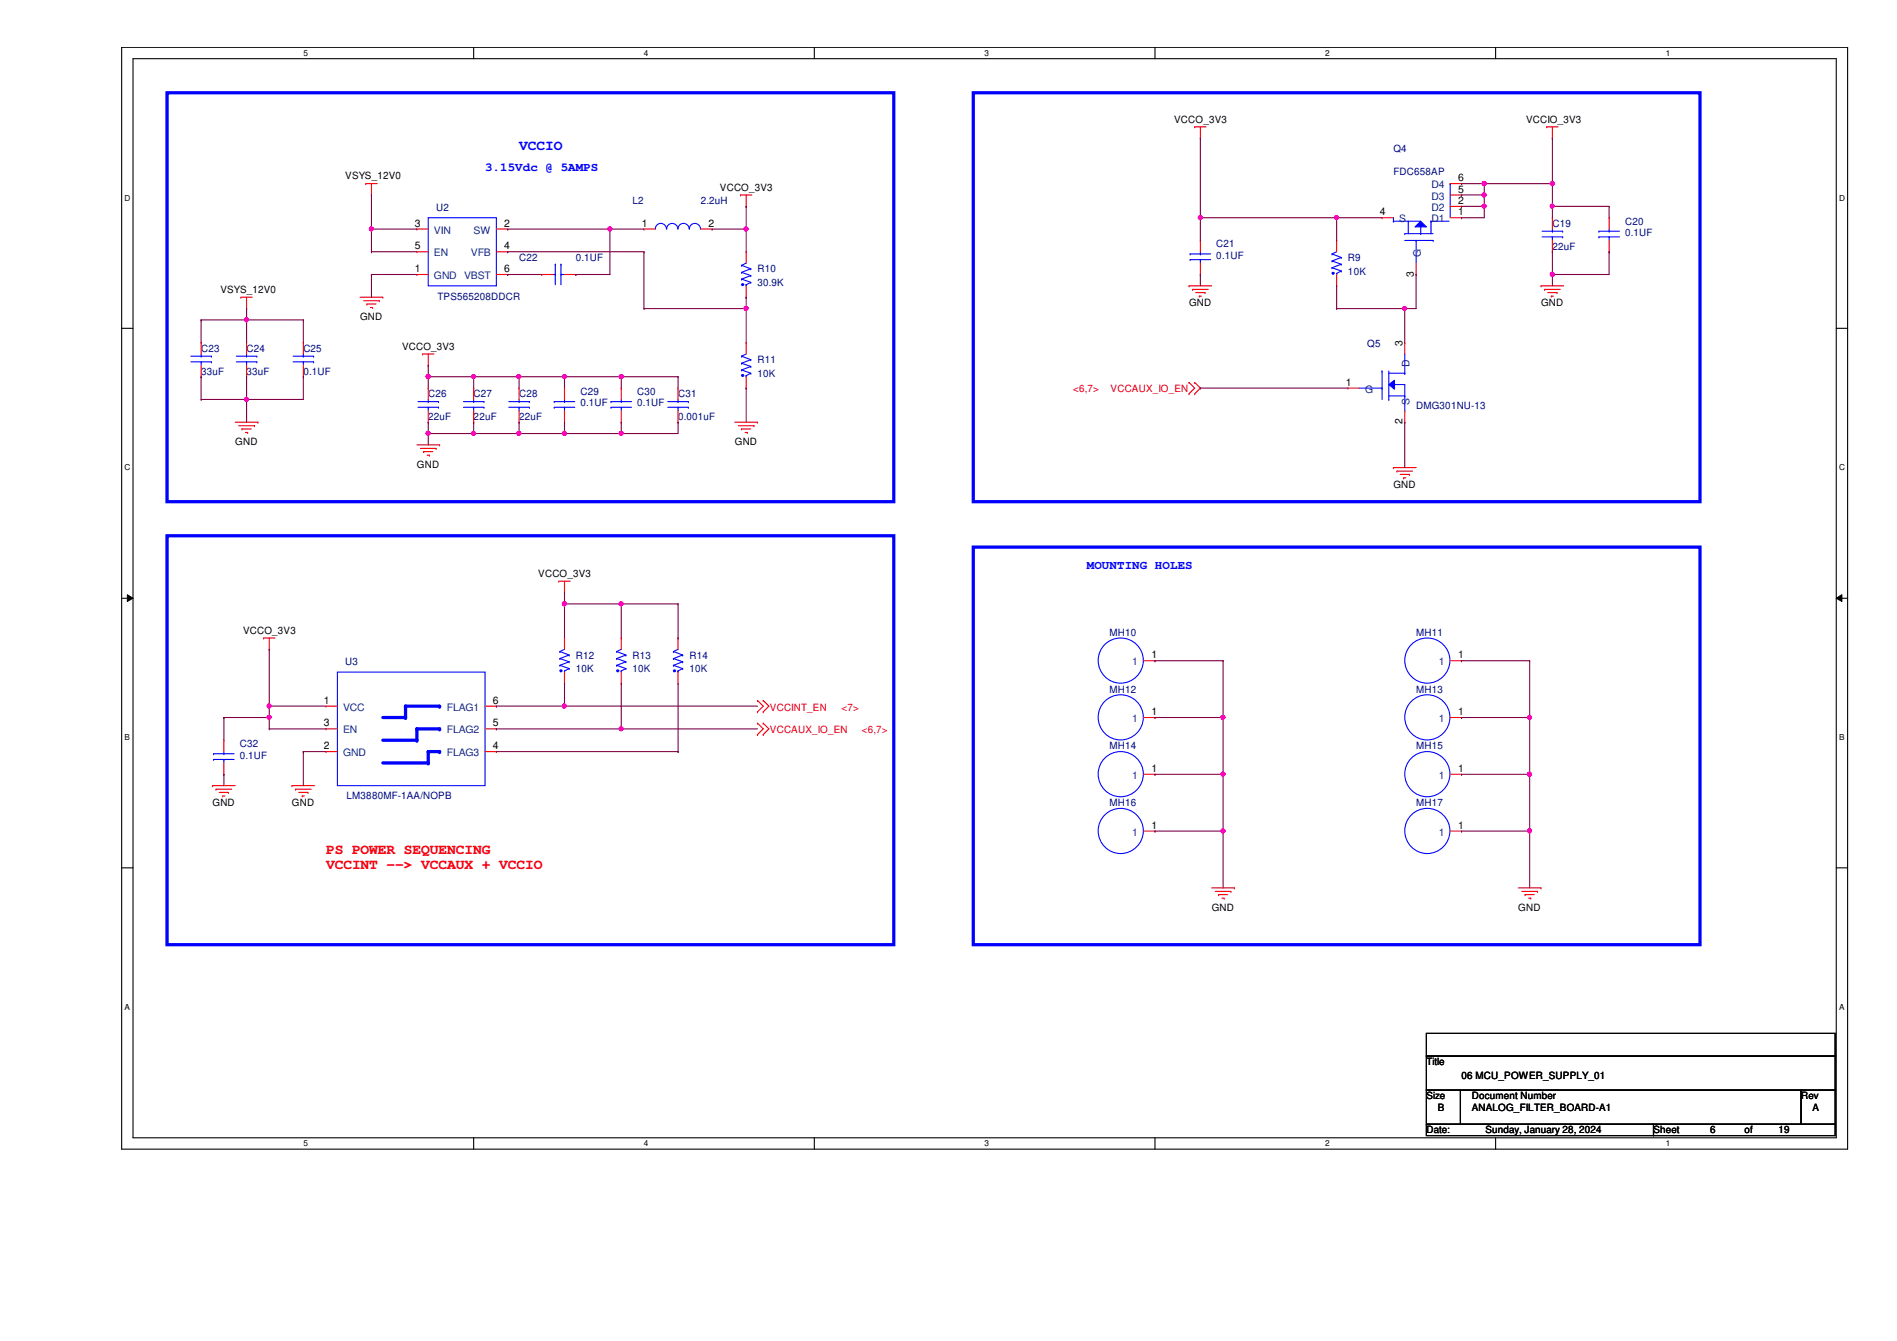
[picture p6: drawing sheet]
<svg xmlns="http://www.w3.org/2000/svg" width="297mm" height="210mm" viewBox="0 0 297 210" stroke-linecap="round" stroke-linejoin="round" font-family="sans-serif">
<defs><g id="words">
<text font-size="2.3" fill="#00f" x="81.3" y="23.5">VCCIO</text>
<g font-size="2.3" fill="#f00">
<text x="51.1" y="133.7">PS POWER SEQUENCING</text>
<text x="51.1" y="136">VCCINT --&gt; VCCAUX + VCCIO</text>
</g>
<g font-size="1.9" fill="#00f">
<text x="75.9" y="26.8">3.15Vdc @ 5AMPS</text>
<text x="170.2" y="89">MOUNTING HOLES</text>
</g>
<g font-size="1.6">
<text x="183.9" y="19.2">VCCO_3V3</text>
<text x="239" y="19.2">VCCIO_3V3</text>
<text x="54.1" y="28.1">VSYS_12V0</text>
<text x="112.7" y="29.8">VCCO_3V3</text>
<text x="228.3" y="28.4">6</text>
<text x="64.9" y="35.5">3</text>
<text x="79" y="35.5">2</text>
<text x="100.5" y="35.5">1</text>
<text x="111" y="35.5">2</text>
<text x="216.1" y="33.7">4</text>
<text x="228.3" y="33.7">1</text>
<text x="228.3" y="31.9">2</text>
<text x="228.3" y="30.1">5</text>
<text x="64.9" y="39">5</text>
<text x="79" y="39">4</text>
<text x="34.5" y="45.8">VSYS_12V0</text>
<text x="64.9" y="42.6">1</text>
<text x="79" y="42.6">6</text>
<text x="186.2" y="48">GND</text>
<text x="221.4" y="43.3" transform="rotate(-90 221.4 43.3)">3</text>
<text x="241.3" y="48">GND</text>
<text x="56.4" y="50.1">GND</text>
<text x="62.9" y="54.7">VCCO_3V3</text>
<text x="219.6" y="54.2" transform="rotate(-90 219.6 54.2)">3</text>
<text x="210.7" y="60.4">1</text>
<text x="36.8" y="69.6">GND</text>
<text x="115.1" y="69.6">GND</text>
<text x="219.6" y="66.4" transform="rotate(-90 219.6 66.4)">2</text>
<text x="65.3" y="73.2">GND</text>
<text x="218.2" y="76.4">GND</text>
<text x="84.3" y="90.3">VCCO_3V3</text>
<text x="38.1" y="99.2">VCCO_3V3</text>
<text x="180.3" y="103">1</text>
<text x="228.3" y="103">1</text>
<text x="50.7" y="110.2">1</text>
<text x="50.7" y="113.7">3</text>
<text x="77.2" y="113.7">5</text>
<text x="77.2" y="110.2">6</text>
<text x="180.3" y="111.9">1</text>
<text x="228.3" y="111.9">1</text>
<text x="50.7" y="117.3">2</text>
<text x="77.2" y="117.3">4</text>
<text x="180.3" y="120.8">1</text>
<text x="228.3" y="120.8">1</text>
<text x="33.3" y="126.2">GND</text>
<text x="45.7" y="126.2">GND</text>
<text x="180.3" y="129.7">1</text>
<text x="228.3" y="129.7">1</text>
<text x="189.7" y="142.5">GND</text>
<text x="237.7" y="142.5">GND</text>
<text x="223.4" y="166.8">Title</text>
<text x="223.4" y="172.1">Size</text>
<text x="225.1" y="173.9">B</text>
<text x="228.9" y="168.9">06 MCU_POWER_SUPPLY_01</text>
<text x="230.5" y="173.9">ANALOG_FILTER_BOARD-A1</text>
<text x="230.5" y="172.1">Document Number</text>
<text x="282" y="172.1">Rev</text>
<text x="283.8" y="173.9">A</text>
<text x="223.4" y="177.4">Date:</text>
<text x="232.6" y="177.4">Sunday, January 28, 2024</text>
<text x="258.9" y="177.4">Sheet</text>
<text x="267.8" y="177.4">6</text>
<text x="273.1" y="177.4">of</text>
<text x="278.5" y="177.4">19</text>
</g>
<g font-size="1.6" fill="#000080">
<text x="218.2" y="23.8">Q4</text>
<text x="218.2" y="27.3">FDC658AP</text>
<text x="68.3" y="33">U2</text>
<text x="99.1" y="32">L2</text>
<text x="109.7" y="32">2.2uH</text>
<text x="243.1" y="35.5">C19</text>
<text x="254.5" y="35.2">C20</text>
<text x="81.3" y="40.9">C22</text>
<text x="90.2" y="40.9">0.1UF</text>
<text x="190.5" y="38.7">C21</text>
<text x="190.5" y="40.5">0.1UF</text>
<text x="211.1" y="40.9">R9</text>
<text x="243.1" y="39.1">22uF</text>
<text x="254.5" y="37">0.1UF</text>
<text x="68.5" y="46.9">TPS565208DDCR</text>
<text x="118.6" y="42.6">R10</text>
<text x="118.6" y="44.7">30.9K</text>
<text x="211.1" y="43">10K</text>
<text x="31.5" y="55.1">C23</text>
<text x="31.5" y="58.6">33uF</text>
<text x="38.6" y="55.1">C24</text>
<text x="38.6" y="58.6">33uF</text>
<text x="47.5" y="55.1">C25</text>
<text x="47.5" y="58.6">0.1UF</text>
<text x="118.6" y="56.9">R11</text>
<text x="118.6" y="59">10K</text>
<text x="214.1" y="54.4">Q5</text>
<text x="67.1" y="62.2">C26</text>
<text x="67.1" y="65.7">22uF</text>
<text x="74.2" y="62.2">C27</text>
<text x="74.2" y="65.7">22uF</text>
<text x="81.3" y="62.2">C28</text>
<text x="81.3" y="65.7">22uF</text>
<text x="90.9" y="61.8">C29</text>
<text x="90.9" y="63.6">0.1UF</text>
<text x="99.8" y="61.8">C30</text>
<text x="99.8" y="63.6">0.1UF</text>
<text x="106.2" y="62.2">C31</text>
<text x="106.2" y="65.7">0.001uF</text>
<text x="221.7" y="64">DMG301NU-13</text>
<text x="173.7" y="99.5">MH10</text>
<text x="221.7" y="99.5">MH11</text>
<text x="54.1" y="104.1">U3</text>
<text x="90.2" y="103.1">R12</text>
<text x="90.2" y="105.2">10K</text>
<text x="99.1" y="103.1">R13</text>
<text x="99.1" y="105.2">10K</text>
<text x="107.9" y="103.1">R14</text>
<text x="107.9" y="105.2">10K</text>
<text x="173.7" y="108.4">MH12</text>
<text x="221.7" y="108.4">MH13</text>
<text x="37.5" y="117">C32</text>
<text x="37.5" y="118.7">0.1UF</text>
<text x="173.7" y="117.3">MH14</text>
<text x="221.7" y="117.3">MH15</text>
<text x="54.3" y="125.1">LM3880MF-1AA/NOPB</text>
<text x="173.7" y="126.2">MH16</text>
<text x="221.7" y="126.2">MH17</text>
</g>
<g font-size="1.6" fill="#004080">
<text x="224.2" y="29.5">D4</text>
<text x="219.1" y="34.8">S</text>
<text x="224.2" y="34.8">D1</text>
<text x="224.2" y="33">D2</text>
<text x="224.2" y="31.2">D3</text>
<text x="67.9" y="36.6">VIN</text>
<text x="67.9" y="40.1">EN</text>
<text x="73.7" y="40.1">VFB</text>
<text x="74.2" y="36.6">SW</text>
<text x="222.5" y="40.3" transform="rotate(-90 222.5 40.3)">G</text>
<text x="67.9" y="43.7">GND</text>
<text x="72.7" y="43.7">VBST</text>
<text x="220.7" y="57.5" transform="rotate(-90 220.7 57.5)">D</text>
<text x="213.7" y="61.5">G</text>
<text x="220.7" y="63.4" transform="rotate(-90 220.7 63.4)">S</text>
<text x="177.3" y="104.1">1</text>
<text x="225.3" y="104.1">1</text>
<text x="53.7" y="111.3">VCC</text>
<text x="70" y="111.3">FLAG1</text>
<text x="177.3" y="113">1</text>
<text x="225.3" y="113">1</text>
<text x="53.7" y="118.4">GND</text>
<text x="53.7" y="114.8">EN</text>
<text x="70" y="118.4">FLAG3</text>
<text x="70" y="114.8">FLAG2</text>
<text x="177.3" y="121.9">1</text>
<text x="225.3" y="121.9">1</text>
<text x="177.3" y="130.8">1</text>
<text x="225.3" y="130.8">1</text>
</g>
<g font-size="1.6" fill="#f00">
<text x="168.1" y="61.3">&lt;6,7&gt;</text>
<text x="173.9" y="61.3">VCCAUX_IO_EN</text>
<text x="120.6" y="111.3">VCCINT_EN</text>
<text x="131.8" y="111.3">&lt;7&gt;</text>
<text x="120.6" y="114.8">VCCAUX_IO_EN</text>
<text x="135" y="114.8">&lt;6,7&gt;</text>
</g>
<g font-size="1.3">
<text x="47.5" y="8.7">5</text>
<text x="100.8" y="8.7">4</text>
<text x="154.2" y="8.7">3</text>
<text x="207.5" y="8.7">2</text>
<text x="260.9" y="8.7">1</text>
<text x="19.5" y="31.4">D</text>
<text x="288" y="31.4">D</text>
<text x="19.5" y="73.6">C</text>
<text x="288" y="73.6">C</text>
<text x="19.5" y="115.9">B</text>
<text x="288" y="115.9">B</text>
<text x="19.5" y="158.1">A</text>
<text x="288" y="158.1">A</text>
<text x="47.5" y="179.4">5</text>
<text x="100.8" y="179.4">4</text>
<text x="154.2" y="179.4">3</text>
<text x="207.5" y="179.4">2</text>
<text x="260.9" y="179.4">1</text>
</g>
</g></defs>
<path d="M19.1 7.4h270.2v172.5h-270.2zM20.8 9.2h266.7v168.9h-266.7z" fill="none" stroke="#000" stroke-width=".17"/>
<g fill="#fff">
<path d="M47.5 7.6h.7v1.4h-.7z"/>
<path d="M47.5 178.3h.7v1.4h-.7z"/>
</g>
<path d="M74.2 7.4v1.8M74.2 178.1v1.8" fill="none" stroke="#000" stroke-width=".17"/>
<g fill="#fff">
<path d="M100.8 7.6h.7v1.4h-.7z"/>
<path d="M100.8 178.3h.7v1.4h-.7z"/>
</g>
<path d="M127.5 7.4v1.8M127.5 178.1v1.8" fill="none" stroke="#000" stroke-width=".17"/>
<g fill="#fff">
<path d="M154.2 7.6h.7v1.4h-.7z"/>
<path d="M154.2 178.3h.7v1.4h-.7z"/>
</g>
<path d="M180.8 7.4v1.8M180.8 178.1v1.8" fill="none" stroke="#000" stroke-width=".17"/>
<g fill="#fff">
<path d="M207.5 7.6h.7v1.4h-.7z"/>
<path d="M207.5 178.3h.7v1.4h-.7z"/>
</g>
<path d="M234.2 7.4v1.8M234.2 178.1v1.8" fill="none" stroke="#000" stroke-width=".17"/>
<g fill="#fff">
<path d="M260.9 7.6h.6v1.4h-.6z"/>
<path d="M260.9 178.3h.6v1.4h-.6z"/>
<path d="M19.5 30.3h.9v1.4h-.9z"/>
<path d="M288 30.3h.9v1.4h-.9z"/>
<path d="M19.5 72.5h.9v1.4h-.9z"/>
<path d="M288 72.5h.9v1.4h-.9z"/>
</g>
<path d="M19.1 51.4h1.7M287.5 51.4h1.8" fill="none" stroke="#000" stroke-width=".17"/>
<g fill="#fff">
<path d="M19.5 114.7h.8v1.4h-.8z"/>
<path d="M288 114.7h.8v1.4h-.8z"/>
</g>
<path d="M19.1 93.6h1.7M287.5 93.6h1.8" fill="none" stroke="#000" stroke-width=".17"/>
<path d="M19.9 93.1l.9 .5-.9 .5zM287.5 93.6l.9-.5v1z" fill="#000"/>
<path d="M19.9 93.1l.9 .5-.9 .5zM287.5 93.6l.9-.5v1z" fill="none" stroke="#000" stroke-width=".16"/>
<g fill="#fff">
<path d="M19.5 156.9h.8v1.4h-.8z"/>
<path d="M288 156.9h.8v1.4h-.8z"/>
</g>
<path d="M19.1 135.8h1.7M287.5 135.8h1.8M223.4 161.8h64v3.5h-64zM223.4 165.3h64v5.3h-64zM223.4 170.6h5.3v5.4h-5.3zM223.4 176h35.5v1.8h-35.5zM228.7 170.6h53.3v5.4h-53.3zM258.9 176h28.5v1.8h-28.5zM282 170.6h5.4v5.4h-5.4z" fill="none" stroke="#000" stroke-width=".17"/>
<path d="M26.2 14.5h113.8v64h-113.8zM152.4 14.5h113.8v64h-113.8zM26.2 83.9h113.8v64h-113.8zM152.4 85.6h113.8v62.3h-113.8z" fill="none" stroke="#00f" stroke-width=".51"/>
<g fill="none" stroke="#f00" stroke-width=".17">
<path d="M187.1 19.9h.1M187.1 19.9h1.7M188 19.9v1.7M242.2 19.9h.1M242.2 19.9h1.8M243.1 19.9v1.7M57.3 28.7h.1M57.3 28.7h1.8M58.2 30.5h.1M58.2 28.7v1.8M116 30.5h.1M116 30.5h1.7"/>
<path d="M116.8 32.3h.1M116.8 30.5v1.8M188 21.6h.1M243.1 21.6h.1M37.7 46.5h.1M37.7 46.5h1.8M38.6 48.3h.1M38.6 46.5v1.8M56.4 46.5h3.5M56.9 47.1h2.5M57.4 47.6h.1M57.4 47.6h1.5"/>
<path d="M58 48.1h.3M58.3 48.1h.1M59.4 47.1h.1M59.9 46.5h.1M66.2 55.4h.1M66.2 55.4h1.7M67.1 57.2h.1M67.1 55.4v1.8M186.2 44.7h.1M186.2 59.9h.1M186.2 44.7h3.5M186.2 59.9l.9 .8-.9 .9"/>
<path d="M186.7 45.3h.1M186.7 45.3h2.5M187.1 59.9h.1M187.1 59.9l.9 .8-.9 .9M187.2 45.8h1.5M187.8 46.4h.1M187.8 46.4h.3M188.7 45.8h.1M241.3 44.7h.1M241.3 44.7h3.6M241.9 45.3h.1M241.9 45.3h2.4"/>
<path d="M242.4 45.8h1.4M242.9 46.4h.1M242.9 46.4h.3M243.8 45.8h.1M36.8 66.1h3.6M37.4 66.6h2.4M37.9 67.1h.1M37.9 67.1h1.4M38.4 67.7h.4M38.8 67.7h.1M39.8 66.6h.1M40.4 66.1h.1"/>
<path d="M65.3 69.6h3.5M65.8 70.2h2.5M66.3 70.7h.1M66.3 70.7h1.5M66.9 71.2h.3M67.2 71.2h.1M68.3 70.2h.1M68.8 69.6h.1M115.1 66.1h3.5M115.6 66.6h2.5M116.1 67.1h.1M116.1 67.1h1.5"/>
<path d="M116.7 67.7h.3M117 67.7h.1M118.1 66.6h.1M118.6 66.1h.1M186.2 61.6h.1M187.1 61.6h.1M218.2 73.2h.1M218.2 73.2h3.5M218.7 73.7h.1M218.7 73.7h2.5M219.2 74.3h1.5M219.8 74.8h.1"/>
<path d="M219.8 74.8h.3M220.7 74.3h.1M41.3 99.9h.1M41.3 99.9h1.8M42.2 99.9v1.7M87.5 91h.1M87.5 91h1.8M88.4 92.8h.1M88.4 91v1.8M42.2 101.6h.1M118.6 109.6h.1M118.6 111.4h.1"/>
<path d="M118.6 113.2h.1M118.6 115h.1M118.6 109.6l.9 .9-.9 .9M118.6 113.2l.9 .9-.9 .9M119.5 109.6h.1M119.5 111.4h.1M119.5 113.2h.1M119.5 115h.1M119.5 109.6l.9 .9-.9 .9M119.5 113.2l.9 .9-.9 .9M33.3 123h.1M33.3 123h3.5"/>
<path d="M33.8 123.5h.1M33.8 123.5h2.5M34.3 124h1.5M34.9 124.6h.1M34.9 124.6h.3M35.8 124h.1M45.7 123h.1M45.7 123h3.6M46.3 123.5h.1M46.3 123.5h2.4M46.8 124h1.4M47.3 124.6h.1"/>
<path d="M47.3 124.6h.4M48.2 124h.1M189.7 139h3.6M190.3 139.5h2.4M192.7 139.5h.1M193.3 139h.1M237.7 139h3.6M238.3 139.5h2.4M240.7 139.5h.1M241.3 139h.1M190.8 140h.1M190.8 140h1.4"/>
<path d="M191.3 140.6h.4M191.7 140.6h.1M238.8 140h.1M238.8 140h1.4M239.4 140.6h.3M239.7 140.6h.1"/>
</g>
<g fill="none" stroke="#00f" stroke-width=".17">
<path d="M208.6 39.8h.1M208.6 39.8l1.4 .5M209.3 39.4l-.7 .4M208.6 40.9h.1M208.6 41.9h.1M208.6 40.9l1.4 .5M208.6 41.9l1.4 .5M209.3 42.8h.1M209.3 42.8v.2M210 40.3h.1M210 41.4h.1M210 42.4h.1"/>
<path d="M210 40.3l-1.4 .6M210 41.4l-1.4 .5M210 42.4l-.7 .4"/>
</g>
<path d="M208.6 42.7h.3v.2h-.3z" fill-rule="evenodd" fill="#00f"/>
<g fill="none" stroke="#00f" stroke-width=".17">
<path d="M116.1 41.5h.1M116.1 42.6h.1M116.1 43.7h.1M116.1 41.5l1.5 .6M116.1 42.6l1.5 .5M116.1 43.7l1.5 .5M116.8 44.6h.1M116.8 44.6v.1M116.8 41.2l-.7 .3M117.6 42.1h.1M117.6 43.1h.1M117.6 44.2h.1"/>
<path d="M117.6 42.1l-1.5 .5M117.6 43.1l-1.5 .6M117.6 44.2l-.8 .4M208.6 42.7h.3v.2h-.3z"/>
</g>
<path d="M209.3 37.6h.1M209.3 37.6v1.8M209.3 44.7h.1M209.3 43v1.7" fill="none" stroke="#f00" stroke-width=".17"/>
<path d="M116.2 44.4h.2v.3h-.2z" fill-rule="evenodd" fill="#00f"/>
<g fill="none" stroke="#00f" stroke-width=".17">
<path d="M241.5 37.1h3.2M241.5 36.2h3.2M243.1 36.2h.1M243.1 37.1h.1M243.1 35.9v.3M243.1 37.1v.5M244.7 37.1h.1M244.7 36.2h.1M250.4 37.1h.1M250.4 36.2h.1M250.4 37.1h3.2M250.4 36.2h3.2"/>
<path d="M252 36.2h.1M252 37.1h.1M252 35.9v.3M252 37.1v.5M116.2 44.4h.2v.3h-.2zM87.7 102h.1M87.7 103.1h.1M87.7 104.1h.1M87.7 102l1.4 .5M87.7 103.1l1.4 .5M87.7 104.1l1.4 .5M88.4 105h.1"/>
<path d="M88.4 105v.2M88.4 101.6l-.7 .4M89.1 102.5h.1M89.1 103.6h.1M89.1 104.6h.1M89.1 102.5l-1.4 .6M89.1 103.6l-1.4 .5M89.1 104.6l-.7 .4"/>
<circle cx="223.5" cy="130.1" r="3.5"/>
</g>
<g fill="none" stroke="#f00" stroke-width=".17">
<path d="M116.8 39.4h.1M116.8 39.4v1.8M243.1 34.1h.1M243.1 39.4h.1M243.1 34.1v1.8M243.1 37.6v1.8M252 34.1h.1M252 39.4h.1M252 34.1v1.8M252 37.6v1.8M116.8 46.5h.1M116.8 44.7v1.8"/>
<path d="M227.1 130.1h1.8M228.9 130.1h.1"/>
</g>
<path d="M87.7 104.9h.3v.2h-.3z" fill-rule="evenodd" fill="#00f"/>
<g fill="none" stroke="#00f" stroke-width=".17">
<path d="M186.4 39.8h.1M186.4 39.8h3.2M188 39.8h.1M188 39.4v.4M86.6 43h.4M87 43h.1M87 41.4h.1M87 41.4v3.2M87.8 41.4h.1M87.8 43h.1M87.8 43h.6M87.8 41.4v3.2"/>
<path d="M186.4 40.6h.1M186.4 40.6h3.2M188 40.6h.1M188 40.6v.6M33.4 118.9h.1M33.4 118h.1M33.4 118.9h3.3M33.4 118h3.3M35.1 118h.1M35.1 118.9h.1M35.1 117.6v.4M35.1 118.9v.5"/>
<path d="M87.7 104.9h.3v.2h-.3zM96.6 102h.1M96.6 103.1h.1M96.6 104.1h.1M96.6 102l1.4 .5M96.6 103.1l1.4 .5M96.6 104.1l1.4 .5M97.3 105h.1M97.3 105v.2M97.3 101.6l-.7 .4M98 102.5h.1M98 103.6h.1"/>
<path d="M98 104.6h.1M98 102.5l-1.4 .6M98 103.6l-1.4 .5M98 104.6l-.7 .4"/>
</g>
<g fill="none" stroke="#f00" stroke-width=".17">
<path d="M188 37.6h.1M188 37.6v1.8M84.8 43h.1M84.8 43h1.8M88.4 43h1.8M90.2 43h.1M188 43h.1M188 41.2v1.8M88.4 99.9h.1M88.4 99.9v1.7M35.1 115.9h.1M35.1 115.9v1.7"/>
<path d="M35.1 119.4v1.8M88.4 107h.1M88.4 105.2v1.8M35.1 121.2h.1"/>
</g>
<path d="M96.6 104.9h.2v.2h-.2z" fill-rule="evenodd" fill="#00f"/>
<g fill="none" stroke="#00f" stroke-width=".17">
<path d="M116.1 55.8h.1M116.1 56.9h.1M116.1 57.9h.1M116.1 55.8l1.5 .5M116.1 56.9l1.5 .5M116.1 57.9l1.5 .5M116.8 58.8h.1M116.8 58.8v.2M116.8 55.4l-.7 .4M117.6 56.3h.1M117.6 57.4h.1M117.6 58.4h.1"/>
<path d="M117.6 56.3l-1.5 .6M117.6 57.4l-1.5 .5M117.6 58.4l-.8 .4M65.4 63.8h3.3M65.4 62.9h3.3M67.1 62.9h.1M67.1 63.8h.1M67.1 62.5v.4M67.1 63.8v.5M68.7 63.8h.1M68.7 62.9h.1M96.6 104.9h.2v.2h-.2z"/>
<circle cx="175.5" cy="103.4" r="3.5"/>
</g>
<path d="M67.1 60.7h.1M67.1 66.1h.1M67.1 60.7v1.8M67.1 64.3v1.8M97.3 99.9h.1M97.3 99.9v1.7M97.3 107h.1M97.3 105.2v1.8M179.1 103.4h1.7M180.8 103.4h.1" fill="none" stroke="#f00" stroke-width=".17"/>
<path d="M116.2 58.7h.2v.2h-.2z" fill-rule="evenodd" fill="#00f"/>
<g fill="none" stroke="#00f" stroke-width=".17">
<path d="M116.2 58.7h.2v.2h-.2zM105.5 102h.1M105.5 103.1h.1M105.5 104.1h.1M105.5 102l1.4 .5M105.5 103.1l1.4 .5M105.5 104.1l1.4 .5M106.2 105h.1M106.2 105v.2M106.2 101.6l-.7 .4M106.9 102.5h.1M106.9 103.6h.1"/>
<path d="M106.9 104.6h.1M106.9 102.5l-1.4 .6M106.9 103.6l-1.4 .5M106.9 104.6l-.7 .4"/>
</g>
<path d="M116.8 53.6h.1M116.8 53.6v1.8M116.8 59v1.7M116.8 60.7h.1" fill="none" stroke="#f00" stroke-width=".17"/>
<path d="M105.5 104.9h.2v.2h-.2z" fill-rule="evenodd" fill="#00f"/>
<g fill="none" stroke="#00f" stroke-width=".17">
<path d="M72.6 63.8h3.2M72.6 62.9h3.2M74.2 62.9h.1M74.2 63.8h.1M74.2 62.5v.4M74.2 63.8v.5M75.8 63.8h.1M75.8 62.9h.1M79.7 63.8h3.2M79.7 62.9h3.2M81.3 62.9h.1M81.3 63.8h.1"/>
<path d="M81.3 62.5v.4M81.3 63.8v.5M82.9 63.8h.1M82.9 62.9h.1M86.8 63.8h.1M86.8 62.9h.1M86.8 63.8h3.2M86.8 62.9h3.2M88.4 62.9h.1M88.4 63.8h.1M88.4 62.5v.4M88.4 63.8v.5"/>
<path d="M105.5 104.9h.2v.2h-.2z"/>
<circle cx="175.5" cy="112.3" r="3.5"/>
<circle cx="175.5" cy="121.2" r="3.5"/>
</g>
<g fill="none" stroke="#f00" stroke-width=".17">
<path d="M74.2 60.7h.1M74.2 66.1h.1M74.2 60.7v1.8M74.2 64.3v1.8M81.3 60.7h.1M81.3 66.1h.1M81.3 60.7v1.8M81.3 64.3v1.8M88.4 60.7h.1M88.4 66.1h.1M88.4 60.7v1.8M88.4 64.3v1.8"/>
<path d="M106.2 99.9h.1M106.2 99.9v1.7M106.2 107h.1M106.2 105.2v1.8M179.1 112.3h1.7M180.8 112.3h.1M179.1 121.2h1.7M180.8 121.2h.1"/>
</g>
<path d="M217.5 60.2l.9-.7v1.4z" fill-rule="evenodd" fill="#00f"/>
<g fill="none" stroke="#00f" stroke-width=".17">
<path d="M216.4 58.1h.1M216.4 58.1v4.4M217.5 58.1v4.4M217.5 58.4h2.5M220 58.4h.1M220 55.4v3M212.9 60.7h3.5M216.4 60.7h.1M217.5 60.2l.9-.7v1.4zM217.5 62.5h.1M217.5 62h2.5M218.2 60.2h.1"/>
<path d="M218.2 60.2h1.8v4.1M220 64.3h.1M220 62h.1"/>
<circle cx="175.5" cy="130.1" r="3.5"/>
</g>
<path d="M220 53.6h.1M220 53.6v1.8M211.1 60.7h.1M211.1 60.7h1.8M220 66.1h.1M220 64.3v1.8M179.1 130.1h1.7M180.8 130.1h.1" fill="none" stroke="#f00" stroke-width=".17"/>
<path d="M221.6 35.5l.9-.9 .9 .9z" fill="#00f"/>
<g fill="none" stroke="#00f" stroke-width=".17">
<path d="M67.1 34.1h10.6v10.6h-10.6zM218.2 34.6h.1M218.2 34.1h.1M218.2 34.6h4.3M218.2 34.1v.5M220 36.6h.1M220 36.6h4.4M220 37.6h4.4M220.5 34.6h.1M220.5 34.6v2M221.6 35.5l.9-.9 .9 .9zM221.7 37.6h.1"/>
<path d="M221.7 37.6v3.6M222.5 36.6h.1M222.5 35.5v1.1M224.1 34.6h.1M224.1 34.6h2.8M224.1 34.6v2M224.4 37.6h.1M227.1 28.7h.1M227.1 28.7v5.4M29.9 56.6h3.2M29.9 55.8h3.2M31.5 55.8h.1"/>
<path d="M31.5 56.6h.1M31.5 55.4v.4M31.5 56.6v.6M33.1 56.6h.1M33.1 55.8h.1M37 56.6h3.2M37 55.8h3.2M38.6 55.8h.1M38.6 56.6h.1M38.6 55.4v.4M38.6 56.6v.6M40.2 56.6h.1"/>
<path d="M40.2 55.8h.1M95.7 63.8h.1M95.7 62.9h.1M95.7 63.8h3.2M95.7 62.9h3.2M97.3 62.9h.1M97.3 63.8h.1M97.3 62.5v.4M97.3 63.8v.5M104.6 63.8h3.2M104.6 62.9h3.2M106.2 62.9h.1"/>
<path d="M106.2 63.8h.1M106.2 62.5v.4M106.2 63.8v.5M107.8 63.8h.1M107.8 62.9h.1M52.8 105.2h23.1v17.8h-23.1z"/>
<circle cx="223.5" cy="103.4" r="3.5"/>
</g>
<g fill="none" stroke="#f00" stroke-width=".17">
<path d="M65.3 35.9h.1M65.3 39.4h.1M65.3 35.9h1.8M65.3 39.4h1.8M77.7 35.9h1.8M77.7 39.4h1.8M79.5 35.9h.1M79.5 39.4h.1M216.4 34.1h.1M216.4 34.1h1.8M227.1 34.1h1.8M227.1 32.3h1.8"/>
<path d="M227.1 30.5h1.8M227.1 28.7h1.8M228.9 34.1h.1M228.9 32.3h.1M228.9 30.5h.1M228.9 28.7h.1M31.5 53.6h.1M31.5 59h.1M31.5 53.6v1.8M31.5 57.2v1.8M38.6 53.6h.1M38.6 59h.1"/>
<path d="M38.6 53.6v1.8M38.6 57.2v1.8M65.3 43h.1M65.3 43h1.8M77.7 43h1.8M79.5 43h.1M221.7 43h.1M221.7 41.2v1.8M97.3 60.7h.1M97.3 66.1h.1M97.3 60.7v1.8M97.3 64.3v1.8"/>
<path d="M106.2 60.7h.1M106.2 66.1h.1M106.2 60.7v1.8M106.2 64.3v1.8M227.1 103.4h1.8M228.9 103.4h.1"/>
</g>
<path d="M59.9 112.3h3.6" fill="none" stroke="#00f" stroke-width=".51"/>
<circle cx="63.5" cy="112.3" r=".25" fill="#00f"/>
<path d="M63.5 110.5v1.8" fill="none" stroke="#00f" stroke-width=".51"/>
<circle cx="63.5" cy="110.5" r=".25" fill="#00f"/>
<path d="M63.5 110.5h5.3" fill="none" stroke="#00f" stroke-width=".51"/>
<circle cx="68.8" cy="110.5" r=".25" fill="#00f"/>
<path d="M59.9 115.9h5.4" fill="none" stroke="#00f" stroke-width=".51"/>
<circle cx="65.3" cy="115.9" r=".25" fill="#00f"/>
<path d="M65.3 114.1v1.8" fill="none" stroke="#00f" stroke-width=".51"/>
<circle cx="65.3" cy="114.1" r=".25" fill="#00f"/>
<path d="M65.3 114.1h3.5" fill="none" stroke="#00f" stroke-width=".51"/>
<circle cx="68.8" cy="114.1" r=".25" fill="#00f"/>
<path d="M59.9 119.4h7.2" fill="none" stroke="#00f" stroke-width=".51"/>
<circle cx="67.1" cy="119.4" r=".25" fill="#00f"/>
<path d="M67.1 117.6v1.8" fill="none" stroke="#00f" stroke-width=".51"/>
<circle cx="67.1" cy="117.6" r=".25" fill="#00f"/>
<path d="M67.1 117.6h1.7" fill="none" stroke="#00f" stroke-width=".51"/>
<circle cx="68.8" cy="117.6" r=".25" fill="#00f"/>
<g fill="none" stroke="#f00" stroke-width=".17">
<path d="M100.8 35.9h.1M100.8 35.9h1.8M109.7 35.9h1.8M111.5 35.9h.1M47.5 53.6h.1M47.5 59h.1M47.5 53.6v1.8M47.5 57.2v1.8M51.1 110.5h.1M51.1 117.6h.1M51.1 114.1h.1M51.1 110.5h1.7"/>
<path d="M51.1 117.6h1.7M51.1 114.1h1.7M75.9 110.5h1.8M75.9 117.6h1.8M75.9 114.1h1.8M77.7 117.6h.1M77.7 114.1h.1M77.7 110.5h.1M227.1 112.3h1.8M228.9 112.3h.1M227.1 121.2h1.8M228.9 121.2h.1"/>
</g>
<g fill="none" stroke="#00f" stroke-width=".17">
<path d="M102.6 35.9a.87 .87 0 0 1 .9-.9 .87 .87 0 0 1 .9 .9M104.4 35.9a.87 .87 0 0 1 .9-.9 .87 .87 0 0 1 .8 .9M106.2 35.9a.87 .87 0 0 1 .8-.9 .87 .87 0 0 1 .9 .9M108 35.9a.87 .87 0 0 1 .8-.9 .87 .87 0 0 1 .9 .9M45.9 56.6h3.2M45.9 55.8h3.2M47.5 55.8h.1M47.5 56.6h.1M47.5 55.4v.4M47.5 56.6v.6M49.1 56.6h.1M49.1 55.8h.1"/>
<circle cx="223.5" cy="112.3" r="3.5"/>
<circle cx="223.5" cy="121.2" r="3.5"/>
</g>
<path d="M58.2 30.5h.1M58.2 30.5v5.4" fill="none" stroke="#800040" stroke-width=".17"/>
<circle cx="58.1" cy="35.8" r=".32" fill="#f0f"/>
<circle cx="58.1" cy="35.8" r=".32" fill="none" stroke="#f0f" stroke-width=".17"/>
<path d="M58.2 35.9h.1M58.2 35.9v3.5M58.2 35.9h7.1M79.5 35.9h.1M79.5 35.9h16M116.8 32.3h.1M116.8 32.3v3.6" fill="none" stroke="#800040" stroke-width=".17"/>
<circle cx="95.5" cy="35.8" r=".32" fill="#f0f"/>
<circle cx="95.5" cy="35.8" r=".32" fill="none" stroke="#f0f" stroke-width=".17"/>
<path d="M95.5 35.9h.1M95.5 35.9v7.1M95.5 35.9h5.3M111.5 35.9h.1M111.5 35.9h5.3M116.8 35.9h.1M116.8 35.9v3.5" fill="none" stroke="#800040" stroke-width=".17"/>
<circle cx="116.8" cy="35.8" r=".32" fill="#f0f"/>
<circle cx="116.8" cy="35.8" r=".32" fill="none" stroke="#f0f" stroke-width=".17"/>
<g fill="none" stroke="#800040" stroke-width=".17">
<path d="M58.2 39.4h.1M58.2 39.4h7.1M79.5 39.4h.1M79.5 39.4h21.3M100.8 39.4h.1M100.8 39.4v8.9M38.6 48.3h.1M38.6 48.3v1.8M58.2 43h.1M58.2 43v3.5M58.2 43h7.1M79.5 43h.1"/>
<path d="M79.5 43h5.3M90.2 43h.1M90.2 43h5.3M100.8 48.3h.1M100.8 48.3h16M116.8 46.5h.1M116.8 48.3h.1M116.8 46.5v7.1"/>
</g>
<circle cx="116.8" cy="48.3" r=".32" fill="#f0f"/>
<circle cx="116.8" cy="48.3" r=".32" fill="none" stroke="#f0f" stroke-width=".17"/>
<path d="M31.5 50.1h.1M31.5 50.1h16M31.5 50.1v3.5M38.6 50.1h.1M38.6 50.1v3.5" fill="none" stroke="#800040" stroke-width=".17"/>
<circle cx="38.6" cy="50.1" r=".32" fill="#f0f"/>
<circle cx="38.6" cy="50.1" r=".32" fill="none" stroke="#f0f" stroke-width=".17"/>
<path d="M47.5 50.1h.1M47.5 50.1v3.5M67.1 57.2h.1M67.1 57.2v1.8" fill="none" stroke="#800040" stroke-width=".17"/>
<circle cx="67" cy="58.9" r=".32" fill="#f0f"/>
<circle cx="67" cy="58.9" r=".32" fill="none" stroke="#f0f" stroke-width=".17"/>
<path d="M31.5 59h.1M31.5 59v3.5M38.6 59h.1M38.6 59v3.5M47.5 59h.1M47.5 59v3.5M67.1 59h.1M67.1 59v1.7M67.1 59h14.2M74.2 59h.1M74.2 59v1.7" fill="none" stroke="#800040" stroke-width=".17"/>
<circle cx="74.1" cy="58.9" r=".32" fill="#f0f"/>
<circle cx="74.1" cy="58.9" r=".32" fill="none" stroke="#f0f" stroke-width=".17"/>
<path d="M81.3 59h.1M81.3 59v1.7M81.3 59h7.1" fill="none" stroke="#800040" stroke-width=".17"/>
<circle cx="88.4" cy="58.9" r=".32" fill="#f0f"/>
<circle cx="88.4" cy="58.9" r=".32" fill="none" stroke="#f0f" stroke-width=".17"/>
<circle cx="81.3" cy="58.9" r=".32" fill="#f0f"/>
<circle cx="81.3" cy="58.9" r=".32" fill="none" stroke="#f0f" stroke-width=".17"/>
<path d="M88.4 59h.1M88.4 59v1.7M88.4 59h8.9" fill="none" stroke="#800040" stroke-width=".17"/>
<circle cx="97.3" cy="58.9" r=".32" fill="#f0f"/>
<circle cx="97.3" cy="58.9" r=".32" fill="none" stroke="#f0f" stroke-width=".17"/>
<path d="M97.3 59h.1M97.3 59h8.9M97.3 59v1.7M106.2 59h.1M106.2 59v1.7M31.5 62.5h.1M31.5 62.5h7.1" fill="none" stroke="#800040" stroke-width=".17"/>
<circle cx="38.6" cy="62.5" r=".32" fill="#f0f"/>
<circle cx="38.6" cy="62.5" r=".32" fill="none" stroke="#f0f" stroke-width=".17"/>
<g fill="none" stroke="#800040" stroke-width=".17">
<path d="M38.6 62.5h.1M38.6 62.5v3.6M38.6 62.5h8.9M67.1 66.1h.1M67.1 67.9h.1M67.1 66.1v1.8M74.2 66.1h.1M74.2 66.1v1.8h-7.1M81.3 66.1h.1M81.3 66.1v1.8M88.4 66.1h.1M88.4 66.1v1.8"/>
<path d="M97.3 66.1h.1M97.3 66.1v1.8M106.2 66.1h.1M106.2 66.1v1.8"/>
</g>
<circle cx="67" cy="67.8" r=".32" fill="#f0f"/>
<circle cx="67" cy="67.8" r=".32" fill="none" stroke="#f0f" stroke-width=".17"/>
<path d="M67.1 67.9h.1M67.1 67.9v1.7M74.2 67.9h.1M74.2 67.9h7.1" fill="none" stroke="#800040" stroke-width=".17"/>
<circle cx="74.1" cy="67.8" r=".32" fill="#f0f"/>
<circle cx="74.1" cy="67.8" r=".32" fill="none" stroke="#f0f" stroke-width=".17"/>
<path d="M81.3 67.9h.1M81.3 67.9h7.1" fill="none" stroke="#800040" stroke-width=".17"/>
<circle cx="88.4" cy="67.8" r=".32" fill="#f0f"/>
<circle cx="88.4" cy="67.8" r=".32" fill="none" stroke="#f0f" stroke-width=".17"/>
<circle cx="81.3" cy="67.8" r=".32" fill="#f0f"/>
<circle cx="81.3" cy="67.8" r=".32" fill="none" stroke="#f0f" stroke-width=".17"/>
<path d="M88.4 67.9h.1M88.4 67.9h17.8M97.3 67.9h.1" fill="none" stroke="#800040" stroke-width=".17"/>
<circle cx="97.3" cy="67.8" r=".32" fill="#f0f"/>
<circle cx="97.3" cy="67.8" r=".32" fill="none" stroke="#f0f" stroke-width=".17"/>
<path d="M188 21.6h.1M188 21.6v12.5M116.8 60.7h.1M116.8 60.7v5.4" fill="none" stroke="#800040" stroke-width=".17"/>
<circle cx="187.9" cy="34.1" r=".32" fill="#f0f"/>
<circle cx="187.9" cy="34.1" r=".32" fill="none" stroke="#f0f" stroke-width=".17"/>
<path d="M228.9 28.7h.1M228.9 28.7h3.5M232.4 28.7h.1M232.4 28.7v1.8M243.1 21.6h.1M243.1 21.6v7.1" fill="none" stroke="#800040" stroke-width=".17"/>
<circle cx="232.4" cy="28.7" r=".32" fill="#f0f"/>
<circle cx="232.4" cy="28.7" r=".32" fill="none" stroke="#f0f" stroke-width=".17"/>
<path d="M232.4 28.7h.1M232.4 28.7h10.7M243.1 28.7h.1M243.1 28.7v3.6" fill="none" stroke="#800040" stroke-width=".17"/>
<circle cx="243.1" cy="32.3" r=".32" fill="#f0f"/>
<circle cx="243.1" cy="32.3" r=".32" fill="none" stroke="#f0f" stroke-width=".17"/>
<circle cx="243.1" cy="28.7" r=".32" fill="#f0f"/>
<circle cx="243.1" cy="28.7" r=".32" fill="none" stroke="#f0f" stroke-width=".17"/>
<path d="M228.9 30.5h.1M228.9 30.5h3.5M232.4 30.5h.1M232.4 30.5v1.8" fill="none" stroke="#800040" stroke-width=".17"/>
<circle cx="232.4" cy="32.3" r=".32" fill="#f0f"/>
<circle cx="232.4" cy="32.3" r=".32" fill="none" stroke="#f0f" stroke-width=".17"/>
<circle cx="232.4" cy="30.5" r=".32" fill="#f0f"/>
<circle cx="232.4" cy="30.5" r=".32" fill="none" stroke="#f0f" stroke-width=".17"/>
<path d="M188 34.1h.1M188 34.1v3.5M188 34.1h21.3M228.9 32.3h.1M228.9 32.3h3.5M232.4 32.3h.1M232.4 32.3v1.8M243.1 32.3h.1M243.1 32.3h8.9M243.1 32.3v1.8M252 32.3h.1M252 32.3v1.8" fill="none" stroke="#800040" stroke-width=".17"/>
<circle cx="209.3" cy="34.1" r=".32" fill="#f0f"/>
<circle cx="209.3" cy="34.1" r=".32" fill="none" stroke="#f0f" stroke-width=".17"/>
<g fill="none" stroke="#800040" stroke-width=".17">
<path d="M209.3 34.1h.1M209.3 34.1h7.1M209.3 34.1v3.5M228.9 34.1h.1M228.9 34.1h3.5M243.1 39.4h.1M243.1 39.4v5.3M252 39.4h.1M252 39.4v3.6h-8.9M188 43h.1M188 43v1.7M221.7 43h.1"/>
<path d="M221.7 43v5.3M243.1 43h.1"/>
</g>
<circle cx="243.1" cy="42.9" r=".32" fill="#f0f"/>
<circle cx="243.1" cy="42.9" r=".32" fill="none" stroke="#f0f" stroke-width=".17"/>
<path d="M209.3 44.7h.1M209.3 48.3h.1M209.3 44.7v3.6M209.3 48.3h10.7M220 48.3h.1M220 48.3v5.3" fill="none" stroke="#800040" stroke-width=".17"/>
<circle cx="219.9" cy="48.3" r=".32" fill="#f0f"/>
<circle cx="219.9" cy="48.3" r=".32" fill="none" stroke="#f0f" stroke-width=".17"/>
<g fill="none" stroke="#800040" stroke-width=".17">
<path d="M220 48.3h.1M220 48.3h1.7M188 60.7h.1M188 60.7h23.1M220 66.1h.1M220 66.1v7.1M180.8 103.4h.1M180.8 112.3h.1M180.8 103.4h10.7M180.8 112.3h10.7M191.5 103.4h.1M191.5 112.3h.1"/>
<path d="M191.5 103.4v17.8"/>
</g>
<circle cx="191.5" cy="121.2" r=".32" fill="#f0f"/>
<circle cx="191.5" cy="121.2" r=".32" fill="none" stroke="#f0f" stroke-width=".17"/>
<circle cx="191.5" cy="112.3" r=".32" fill="#f0f"/>
<circle cx="191.5" cy="112.3" r=".32" fill="none" stroke="#f0f" stroke-width=".17"/>
<path d="M180.8 121.2h.1M180.8 130.1h.1M180.8 121.2h10.7M180.8 130.1h10.7M191.5 121.2h.1M191.5 130.1h.1M191.5 121.2v17.8" fill="none" stroke="#800040" stroke-width=".17"/>
<circle cx="191.5" cy="130.1" r=".32" fill="#f0f"/>
<circle cx="191.5" cy="130.1" r=".32" fill="none" stroke="#f0f" stroke-width=".17"/>
<path d="M88.4 92.8h.1M88.4 94.5h.1M88.4 92.8v7.1" fill="none" stroke="#800040" stroke-width=".17"/>
<circle cx="88.4" cy="94.5" r=".32" fill="#f0f"/>
<circle cx="88.4" cy="94.5" r=".32" fill="none" stroke="#f0f" stroke-width=".17"/>
<path d="M88.4 94.5h.1M88.4 94.5h8.9M97.3 94.5h.1M97.3 94.5v5.4" fill="none" stroke="#800040" stroke-width=".17"/>
<circle cx="97.3" cy="94.5" r=".32" fill="#f0f"/>
<circle cx="97.3" cy="94.5" r=".32" fill="none" stroke="#f0f" stroke-width=".17"/>
<g fill="none" stroke="#800040" stroke-width=".17">
<path d="M97.3 94.5h8.9M106.2 94.5h.1M106.2 99.9h.1M106.2 94.5v5.4M42.2 101.6h.1M42.2 110.5h.1M42.2 101.6v10.7M42.2 110.5h8.9M88.4 107h.1M88.4 107v3.5M97.3 107h.1M97.3 107v7.1"/>
<path d="M106.2 117.6h.1M106.2 107v10.6"/>
</g>
<circle cx="42.1" cy="110.5" r=".32" fill="#f0f"/>
<circle cx="42.1" cy="110.5" r=".32" fill="none" stroke="#f0f" stroke-width=".17"/>
<path d="M77.7 110.5h.1M77.7 110.5h10.7" fill="none" stroke="#800040" stroke-width=".17"/>
<circle cx="88.4" cy="110.5" r=".32" fill="#f0f"/>
<circle cx="88.4" cy="110.5" r=".32" fill="none" stroke="#f0f" stroke-width=".17"/>
<path d="M35.1 112.3h.1M35.1 112.3v3.6M35.1 112.3h7.1M42.2 112.3h.1M42.2 112.3v1.8M88.4 110.5h.1M88.4 110.5h30.2" fill="none" stroke="#800040" stroke-width=".17"/>
<circle cx="42.1" cy="112.3" r=".32" fill="#f0f"/>
<circle cx="42.1" cy="112.3" r=".32" fill="none" stroke="#f0f" stroke-width=".17"/>
<path d="M42.2 114.1h.1M42.2 114.1h8.9M77.7 114.1h.1M77.7 114.1h19.6" fill="none" stroke="#800040" stroke-width=".17"/>
<circle cx="97.3" cy="114.1" r=".32" fill="#f0f"/>
<circle cx="97.3" cy="114.1" r=".32" fill="none" stroke="#f0f" stroke-width=".17"/>
<g fill="none" stroke="#800040" stroke-width=".17">
<path d="M47.5 117.6h.1M47.5 117.6v5.4M47.5 117.6h3.6M77.7 117.6h28.5M97.3 114.1h.1M97.3 114.1h21.3M106.2 117.6h.1M228.9 103.4h.1M228.9 112.3h.1M228.9 103.4h10.6M228.9 112.3h10.6M239.5 103.4h.1"/>
<path d="M239.5 112.3h.1M239.5 103.4v17.8M35.1 121.2h.1M35.1 121.2v1.8"/>
</g>
<circle cx="239.5" cy="121.2" r=".32" fill="#f0f"/>
<circle cx="239.5" cy="121.2" r=".32" fill="none" stroke="#f0f" stroke-width=".17"/>
<circle cx="239.5" cy="112.3" r=".32" fill="#f0f"/>
<circle cx="239.5" cy="112.3" r=".32" fill="none" stroke="#f0f" stroke-width=".17"/>
<path d="M228.9 121.2h.1M228.9 130.1h.1M228.9 121.2h10.6M228.9 130.1h10.6M239.5 121.2h.1M239.5 130.1h.1M239.5 121.2v17.8" fill="none" stroke="#800040" stroke-width=".17"/>
<circle cx="239.5" cy="130.1" r=".32" fill="#f0f"/>
<circle cx="239.5" cy="130.1" r=".32" fill="none" stroke="#f0f" stroke-width=".17"/>
<circle cx="58.1" cy="35.8" r=".32" fill="#f0f"/>
<circle cx="58.1" cy="35.8" r=".32" fill="none" stroke="#f0f" stroke-width=".17"/>
<circle cx="95.5" cy="35.8" r=".32" fill="#f0f"/>
<circle cx="95.5" cy="35.8" r=".32" fill="none" stroke="#f0f" stroke-width=".17"/>
<circle cx="116.8" cy="35.8" r=".32" fill="#f0f"/>
<circle cx="116.8" cy="35.8" r=".32" fill="none" stroke="#f0f" stroke-width=".17"/>
<circle cx="116.8" cy="48.3" r=".32" fill="#f0f"/>
<circle cx="116.8" cy="48.3" r=".32" fill="none" stroke="#f0f" stroke-width=".17"/>
<circle cx="38.6" cy="50.1" r=".32" fill="#f0f"/>
<circle cx="38.6" cy="50.1" r=".32" fill="none" stroke="#f0f" stroke-width=".17"/>
<circle cx="67" cy="58.9" r=".32" fill="#f0f"/>
<circle cx="67" cy="58.9" r=".32" fill="none" stroke="#f0f" stroke-width=".17"/>
<circle cx="74.1" cy="58.9" r=".32" fill="#f0f"/>
<circle cx="74.1" cy="58.9" r=".32" fill="none" stroke="#f0f" stroke-width=".17"/>
<circle cx="88.4" cy="58.9" r=".32" fill="#f0f"/>
<circle cx="88.4" cy="58.9" r=".32" fill="none" stroke="#f0f" stroke-width=".17"/>
<circle cx="81.3" cy="58.9" r=".32" fill="#f0f"/>
<circle cx="81.3" cy="58.9" r=".32" fill="none" stroke="#f0f" stroke-width=".17"/>
<circle cx="97.3" cy="58.9" r=".32" fill="#f0f"/>
<circle cx="97.3" cy="58.9" r=".32" fill="none" stroke="#f0f" stroke-width=".17"/>
<circle cx="38.6" cy="62.5" r=".32" fill="#f0f"/>
<circle cx="38.6" cy="62.5" r=".32" fill="none" stroke="#f0f" stroke-width=".17"/>
<circle cx="67" cy="67.8" r=".32" fill="#f0f"/>
<circle cx="67" cy="67.8" r=".32" fill="none" stroke="#f0f" stroke-width=".17"/>
<circle cx="74.1" cy="67.8" r=".32" fill="#f0f"/>
<circle cx="74.1" cy="67.8" r=".32" fill="none" stroke="#f0f" stroke-width=".17"/>
<circle cx="88.4" cy="67.8" r=".32" fill="#f0f"/>
<circle cx="88.4" cy="67.8" r=".32" fill="none" stroke="#f0f" stroke-width=".17"/>
<circle cx="81.3" cy="67.8" r=".32" fill="#f0f"/>
<circle cx="81.3" cy="67.8" r=".32" fill="none" stroke="#f0f" stroke-width=".17"/>
<circle cx="97.3" cy="67.8" r=".32" fill="#f0f"/>
<circle cx="97.3" cy="67.8" r=".32" fill="none" stroke="#f0f" stroke-width=".17"/>
<circle cx="187.9" cy="34.1" r=".32" fill="#f0f"/>
<circle cx="187.9" cy="34.1" r=".32" fill="none" stroke="#f0f" stroke-width=".17"/>
<circle cx="232.4" cy="28.7" r=".32" fill="#f0f"/>
<circle cx="232.4" cy="28.7" r=".32" fill="none" stroke="#f0f" stroke-width=".17"/>
<circle cx="243.1" cy="32.3" r=".32" fill="#f0f"/>
<circle cx="243.1" cy="32.3" r=".32" fill="none" stroke="#f0f" stroke-width=".17"/>
<circle cx="243.1" cy="28.7" r=".32" fill="#f0f"/>
<circle cx="243.1" cy="28.7" r=".32" fill="none" stroke="#f0f" stroke-width=".17"/>
<circle cx="232.4" cy="32.3" r=".32" fill="#f0f"/>
<circle cx="232.4" cy="32.3" r=".32" fill="none" stroke="#f0f" stroke-width=".17"/>
<circle cx="232.4" cy="30.5" r=".32" fill="#f0f"/>
<circle cx="232.4" cy="30.5" r=".32" fill="none" stroke="#f0f" stroke-width=".17"/>
<circle cx="209.3" cy="34.1" r=".32" fill="#f0f"/>
<circle cx="209.3" cy="34.1" r=".32" fill="none" stroke="#f0f" stroke-width=".17"/>
<circle cx="243.1" cy="42.9" r=".32" fill="#f0f"/>
<circle cx="243.1" cy="42.9" r=".32" fill="none" stroke="#f0f" stroke-width=".17"/>
<circle cx="219.9" cy="48.3" r=".32" fill="#f0f"/>
<circle cx="219.9" cy="48.3" r=".32" fill="none" stroke="#f0f" stroke-width=".17"/>
<circle cx="191.5" cy="121.2" r=".32" fill="#f0f"/>
<circle cx="191.5" cy="121.2" r=".32" fill="none" stroke="#f0f" stroke-width=".17"/>
<circle cx="191.5" cy="112.3" r=".32" fill="#f0f"/>
<circle cx="191.5" cy="112.3" r=".32" fill="none" stroke="#f0f" stroke-width=".17"/>
<circle cx="191.5" cy="130.1" r=".32" fill="#f0f"/>
<circle cx="191.5" cy="130.1" r=".32" fill="none" stroke="#f0f" stroke-width=".17"/>
<circle cx="88.4" cy="94.5" r=".32" fill="#f0f"/>
<circle cx="88.4" cy="94.5" r=".32" fill="none" stroke="#f0f" stroke-width=".17"/>
<circle cx="97.3" cy="94.5" r=".32" fill="#f0f"/>
<circle cx="97.3" cy="94.5" r=".32" fill="none" stroke="#f0f" stroke-width=".17"/>
<circle cx="42.1" cy="110.5" r=".32" fill="#f0f"/>
<circle cx="42.1" cy="110.5" r=".32" fill="none" stroke="#f0f" stroke-width=".17"/>
<circle cx="88.4" cy="110.5" r=".32" fill="#f0f"/>
<circle cx="88.4" cy="110.5" r=".32" fill="none" stroke="#f0f" stroke-width=".17"/>
<circle cx="42.1" cy="112.3" r=".32" fill="#f0f"/>
<circle cx="42.1" cy="112.3" r=".32" fill="none" stroke="#f0f" stroke-width=".17"/>
<circle cx="97.3" cy="114.1" r=".32" fill="#f0f"/>
<circle cx="97.3" cy="114.1" r=".32" fill="none" stroke="#f0f" stroke-width=".17"/>
<circle cx="239.5" cy="121.2" r=".32" fill="#f0f"/>
<circle cx="239.5" cy="121.2" r=".32" fill="none" stroke="#f0f" stroke-width=".17"/>
<circle cx="239.5" cy="112.3" r=".32" fill="#f0f"/>
<circle cx="239.5" cy="112.3" r=".32" fill="none" stroke="#f0f" stroke-width=".17"/>
<circle cx="239.5" cy="130.1" r=".32" fill="#f0f"/>
<circle cx="239.5" cy="130.1" r=".32" fill="none" stroke="#f0f" stroke-width=".17"/>
<use href="#words"/>
</svg>
